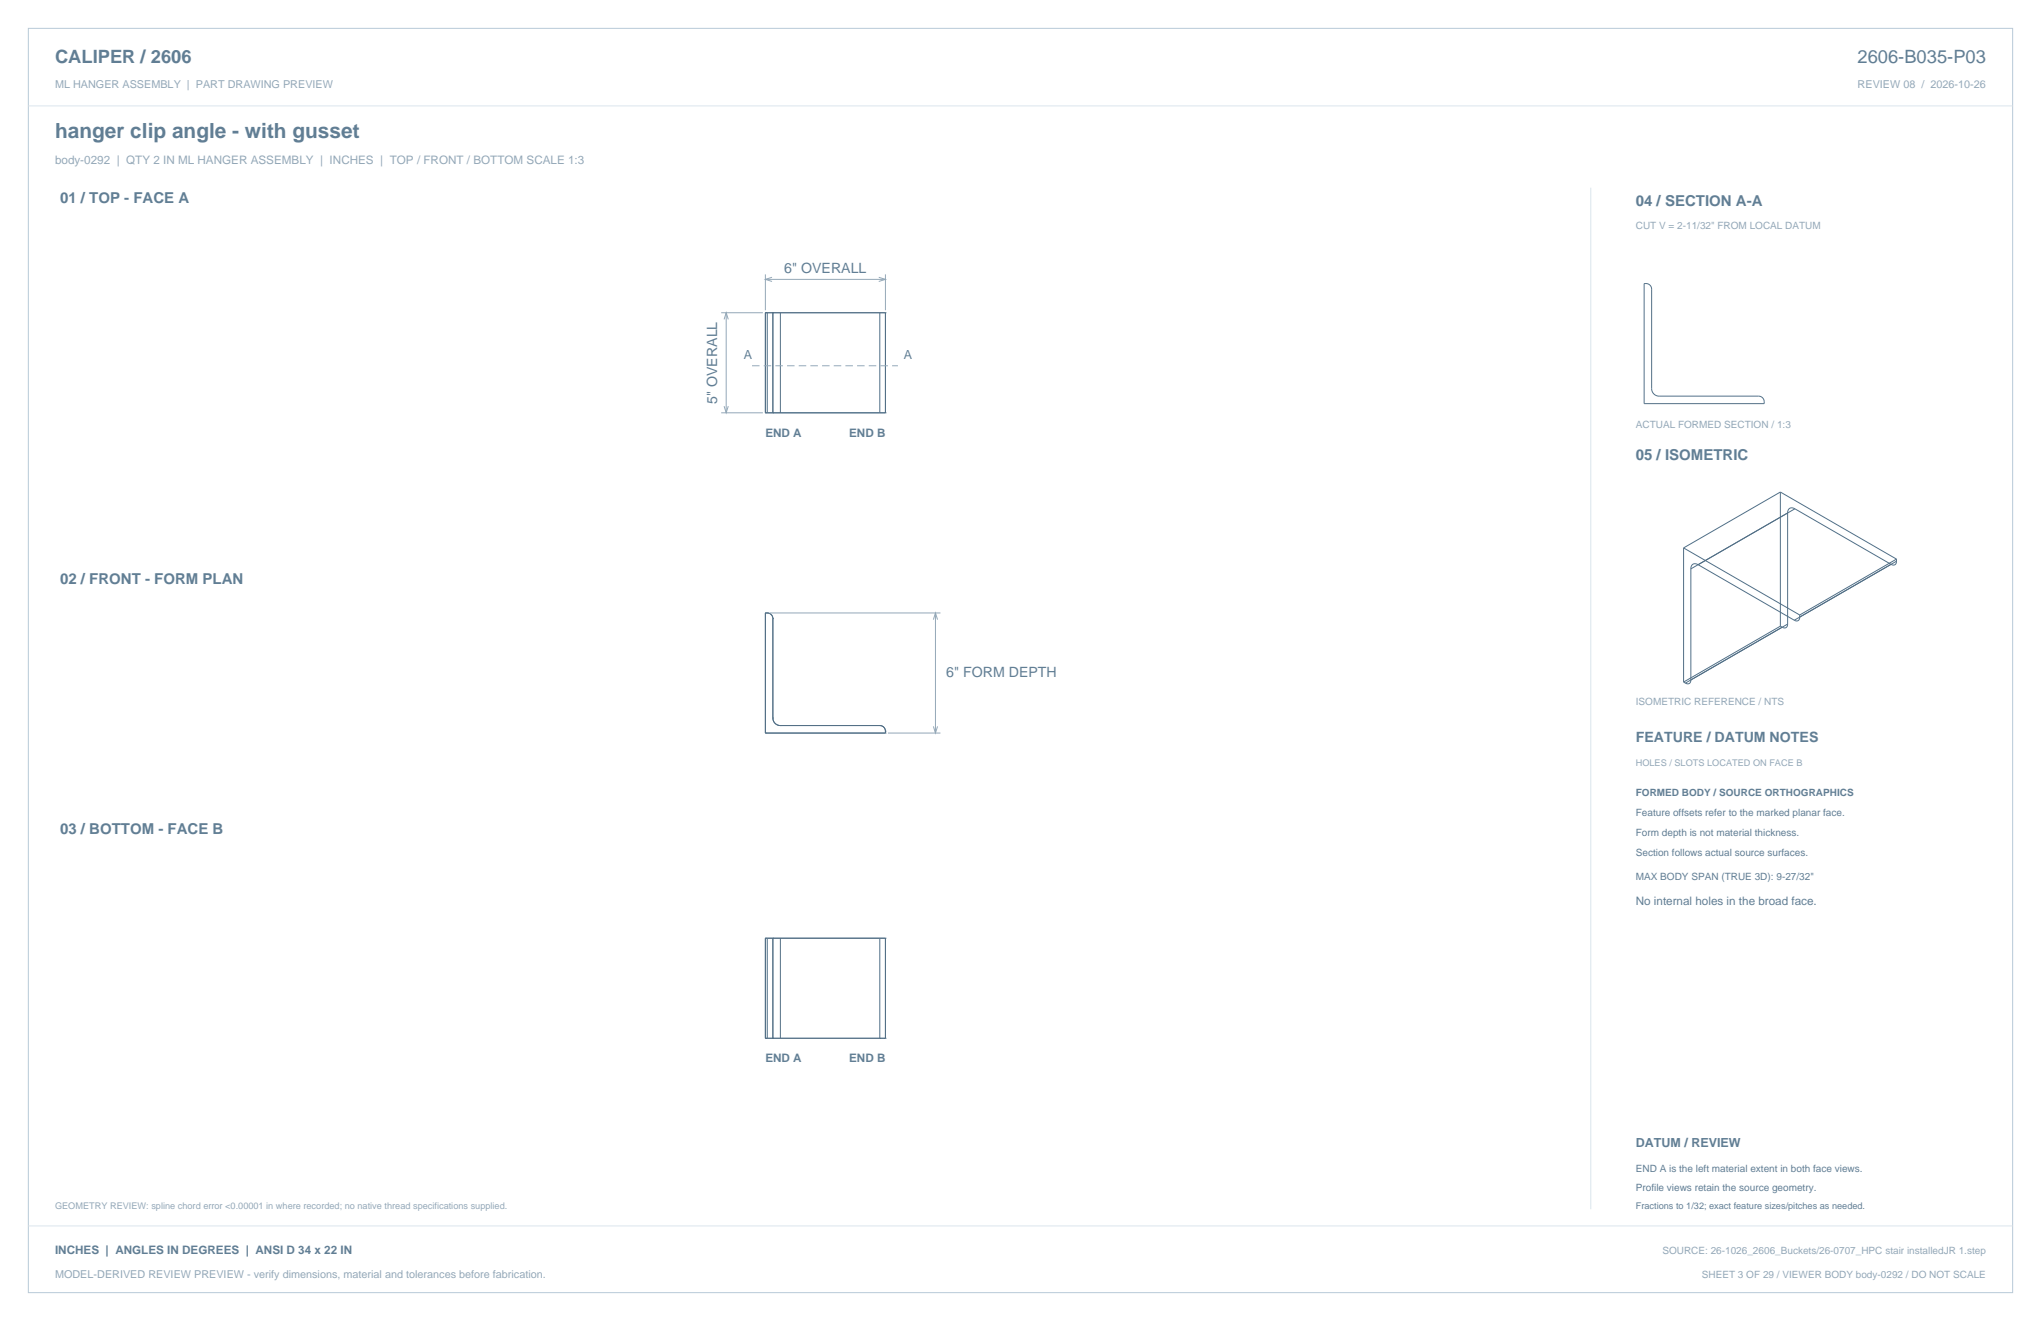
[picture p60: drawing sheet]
<svg xmlns="http://www.w3.org/2000/svg" width="864mm" height="559mm" viewBox="0 0 864 559" stroke-linecap="round" stroke-linejoin="round" font-family="sans-serif">
<defs><g id="words">
<text font-size="8.8" fill="#617e94" x="23.3" y="58.2">hanger clip angle - with gusset</text>
<g font-size="7.8" fill="#617e94">
<text x="23.3" y="26.8">CALIPER / 2606</text>
<text x="786" y="26.8">2606-B035-P03</text>
</g>
<g font-size="6.3" fill="#617e94">
<text x="25.4" y="86.1">01 / TOP - FACE A</text>
<text x="692.1" y="87.1">04 / SECTION A-A</text>
<text x="692.1" y="194.4">05 / ISOMETRIC</text>
<text x="25.4" y="246.9">02 / FRONT - FORM PLAN</text>
<text x="25.4" y="352.8">03 / BOTTOM - FACE B</text>
</g>
<g font-size="6" fill="#617e94">
<text x="331.9" y="115.4">6&quot; OVERALL</text>
<text x="303.4" y="170.9" transform="rotate(-90 303.4 170.9)">5&quot; OVERALL</text>
<text x="400.4" y="286.5">6&quot; FORM DEPTH</text>
<text x="692.1" y="314">FEATURE / DATUM NOTES</text>
</g>
<g font-size="5.3" fill="#617e94">
<text x="314.7" y="151.9">A</text>
<text x="382.4" y="151.9">A</text>
<text x="692.1" y="485.1">DATUM / REVIEW</text>
</g>
<text font-size="4.9" fill="#93a8b9" x="23.3" y="69.5">body-0292 | QTY 2 IN ML HANGER ASSEMBLY | INCHES | TOP / FRONT / BOTTOM SCALE 1:3</text>
<g font-size="4.9" fill="#617e94">
<text x="323.8" y="184.9">END A</text>
<text x="359.3" y="184.9">END B</text>
<text x="692.1" y="382.8">No internal holes in the broad face.</text>
<text x="323.8" y="449.1">END A</text>
<text x="359.3" y="449.1">END B</text>
<text x="23.3" y="530.6">INCHES | ANGLES IN DEGREES | ANSI D 34 x 22 IN</text>
</g>
<g font-size="4.6" fill="#93a8b9">
<text x="23.3" y="37">ML HANGER ASSEMBLY | PART DRAWING PREVIEW</text>
<text x="786" y="37">REVIEW 08 / 2026-10-26</text>
<text x="23.3" y="540.5">MODEL-DERIVED REVIEW PREVIEW - verify dimensions, material and tolerances before fabrication.</text>
</g>
<g font-size="4.2" fill="#93a8b9">
<text x="692.1" y="97">CUT V = 2-11/32&quot; FROM LOCAL DATUM</text>
<text x="692.1" y="181">ACTUAL FORMED SECTION / 1:3</text>
<text x="692.1" y="298.1">ISOMETRIC REFERENCE / NTS</text>
<text x="703.4" y="530.6">SOURCE: 26-1026_2606_Buckets/26-0707_HPC stair installedJR 1.step</text>
<text x="720.1" y="540.5">SHEET 3 OF 29 / VIEWER BODY body-0292 / DO NOT SCALE</text>
</g>
<g font-size="4.2" fill="#617e94">
<text x="692.1" y="336.9">FORMED BODY / SOURCE ORTHOGRAPHICS</text>
<text x="692.1" y="345.4">Feature offsets refer to the marked planar face.</text>
<text x="692.1" y="353.8">Form depth is not material thickness.</text>
<text x="692.1" y="362.3">Section follows actual source surfaces.</text>
<text x="692.1" y="372.2">MAX BODY SPAN (TRUE 3D): 9-27/32&quot;</text>
<text x="692.1" y="495.7">END A is the left material extent in both face views.</text>
<text x="692.1" y="503.8">Profile views retain the source geometry.</text>
</g>
<g font-size="3.9" fill="#93a8b9">
<text x="692.1" y="323.8">HOLES / SLOTS LOCATED ON FACE B</text>
<text x="23.3" y="511.5">GEOMETRY REVIEW: spline chord error &lt;0.00001 in where recorded; no native thread specifications supplied.</text>
</g>
<text font-size="3.9" fill="#617e94" x="692.1" y="511.5">Fractions to 1/32; exact feature sizes/pitches as needed.</text>
</g></defs>
<path d="M12 12h839.6v534.8h-839.6z" fill="none" stroke="#b8cad8" stroke-width=".42"/>
<path d="M12 44.8h839.6M673.1 79.4v432.1M12 518.6h839.6" fill="none" stroke="#dbe5ed" stroke-width=".42"/>
<g fill="none" stroke="#536f85" stroke-width=".42">
<path d="M695.7 119.9l2.1 .5 .7 .8 .3 1 .1 42.3 .2 1.2 .7 .9 .9 .7 1.2 .3h42.4l1 .3 .7 .7 .5 2.1h-50.8zM327 132.3h3.2v42.3h-3.2M327 132.3h-2.4v42.3h2.4M327 132.3v42.3M374.6 132.3h-2.3v42.3h2.3M374.6 132.3h-50.8v42.3h50.8M374.6 132.3v42.3M753.3 208.1l49.2 28.4M753.3 208.1v56.8M753.3 208.1l-40.9 23.7M759.5 215.2l40.8 23.6 1.5 .1 .7-1.5M759.5 215.2l-1.1-.4-1 .2-.7 .7-.3 1v47.3"/>
<path d="M759.5 215.2l-44.1 25.4M712.4 231.8v56.7M712.4 231.8l49.1 28.4M802.5 236.5v.9M802.5 236.5l-41 23.7M802.5 237.4l-43.3 25M323.8 259.3l2.2 .4 .7 .7 .3 1v42.4l.3 1.2 .7 1 .9 .6 1.2 .3h42.4l1 .4 .7 .7 .4 2.1h-50.8zM715.4 240.6l.2-1.1 .7-.8 .9-.2 1.1 .3 40.9 23.6M715.4 240.6v47.2l-.7 1.3-1.6-.1M753.3 264.9l-40.9 23.6M756.4 264l-.3 1-.6 .6-.9-.1-1.3-.6M756.4 264l-43.3 25"/>
<path d="M761.5 260.2v1.3l-.4 .9-.9 .3-1-.3M712.4 288.5l.7 .5M327 396.9h3.2v42.3h-3.2M327 396.9h-2.4v42.3h2.4M327 396.9v42.3M374.6 396.9h-2.3v42.3h2.3M374.6 396.9h-50.8v42.3h50.8M374.6 396.9v42.3"/>
</g>
<g fill="none" stroke="#93a8b9" stroke-width=".42">
<path d="M323.8 116.1v15.1M323.8 118.2h50.8M326.7 117.3l-2.9 .9 2.9 .9M371.8 117.3l2.8 .9-2.8 .9M374.6 116.1v15.1M305.2 132.3h17.6M306.4 135.1l.9-2.8 .9 2.8M307.3 132.3v42.3M305.2 174.6h17.6M306.4 171.8l.9 2.8 .9-2.8M325.7 259.3h72.2M395.8 259.3v50.8"/>
<path d="M394.9 262.1l.9-2.8 .9 2.8M375.7 310.1h22.2M394.9 307.3l.9 2.8 .9-2.8"/>
</g>
<path d="M318.2 154.7h61.7" fill="none" stroke="#93a8b9" stroke-width=".42" stroke-dasharray="3.2 1.8" stroke-linecap="butt"/>
<use href="#words"/>
</svg>
